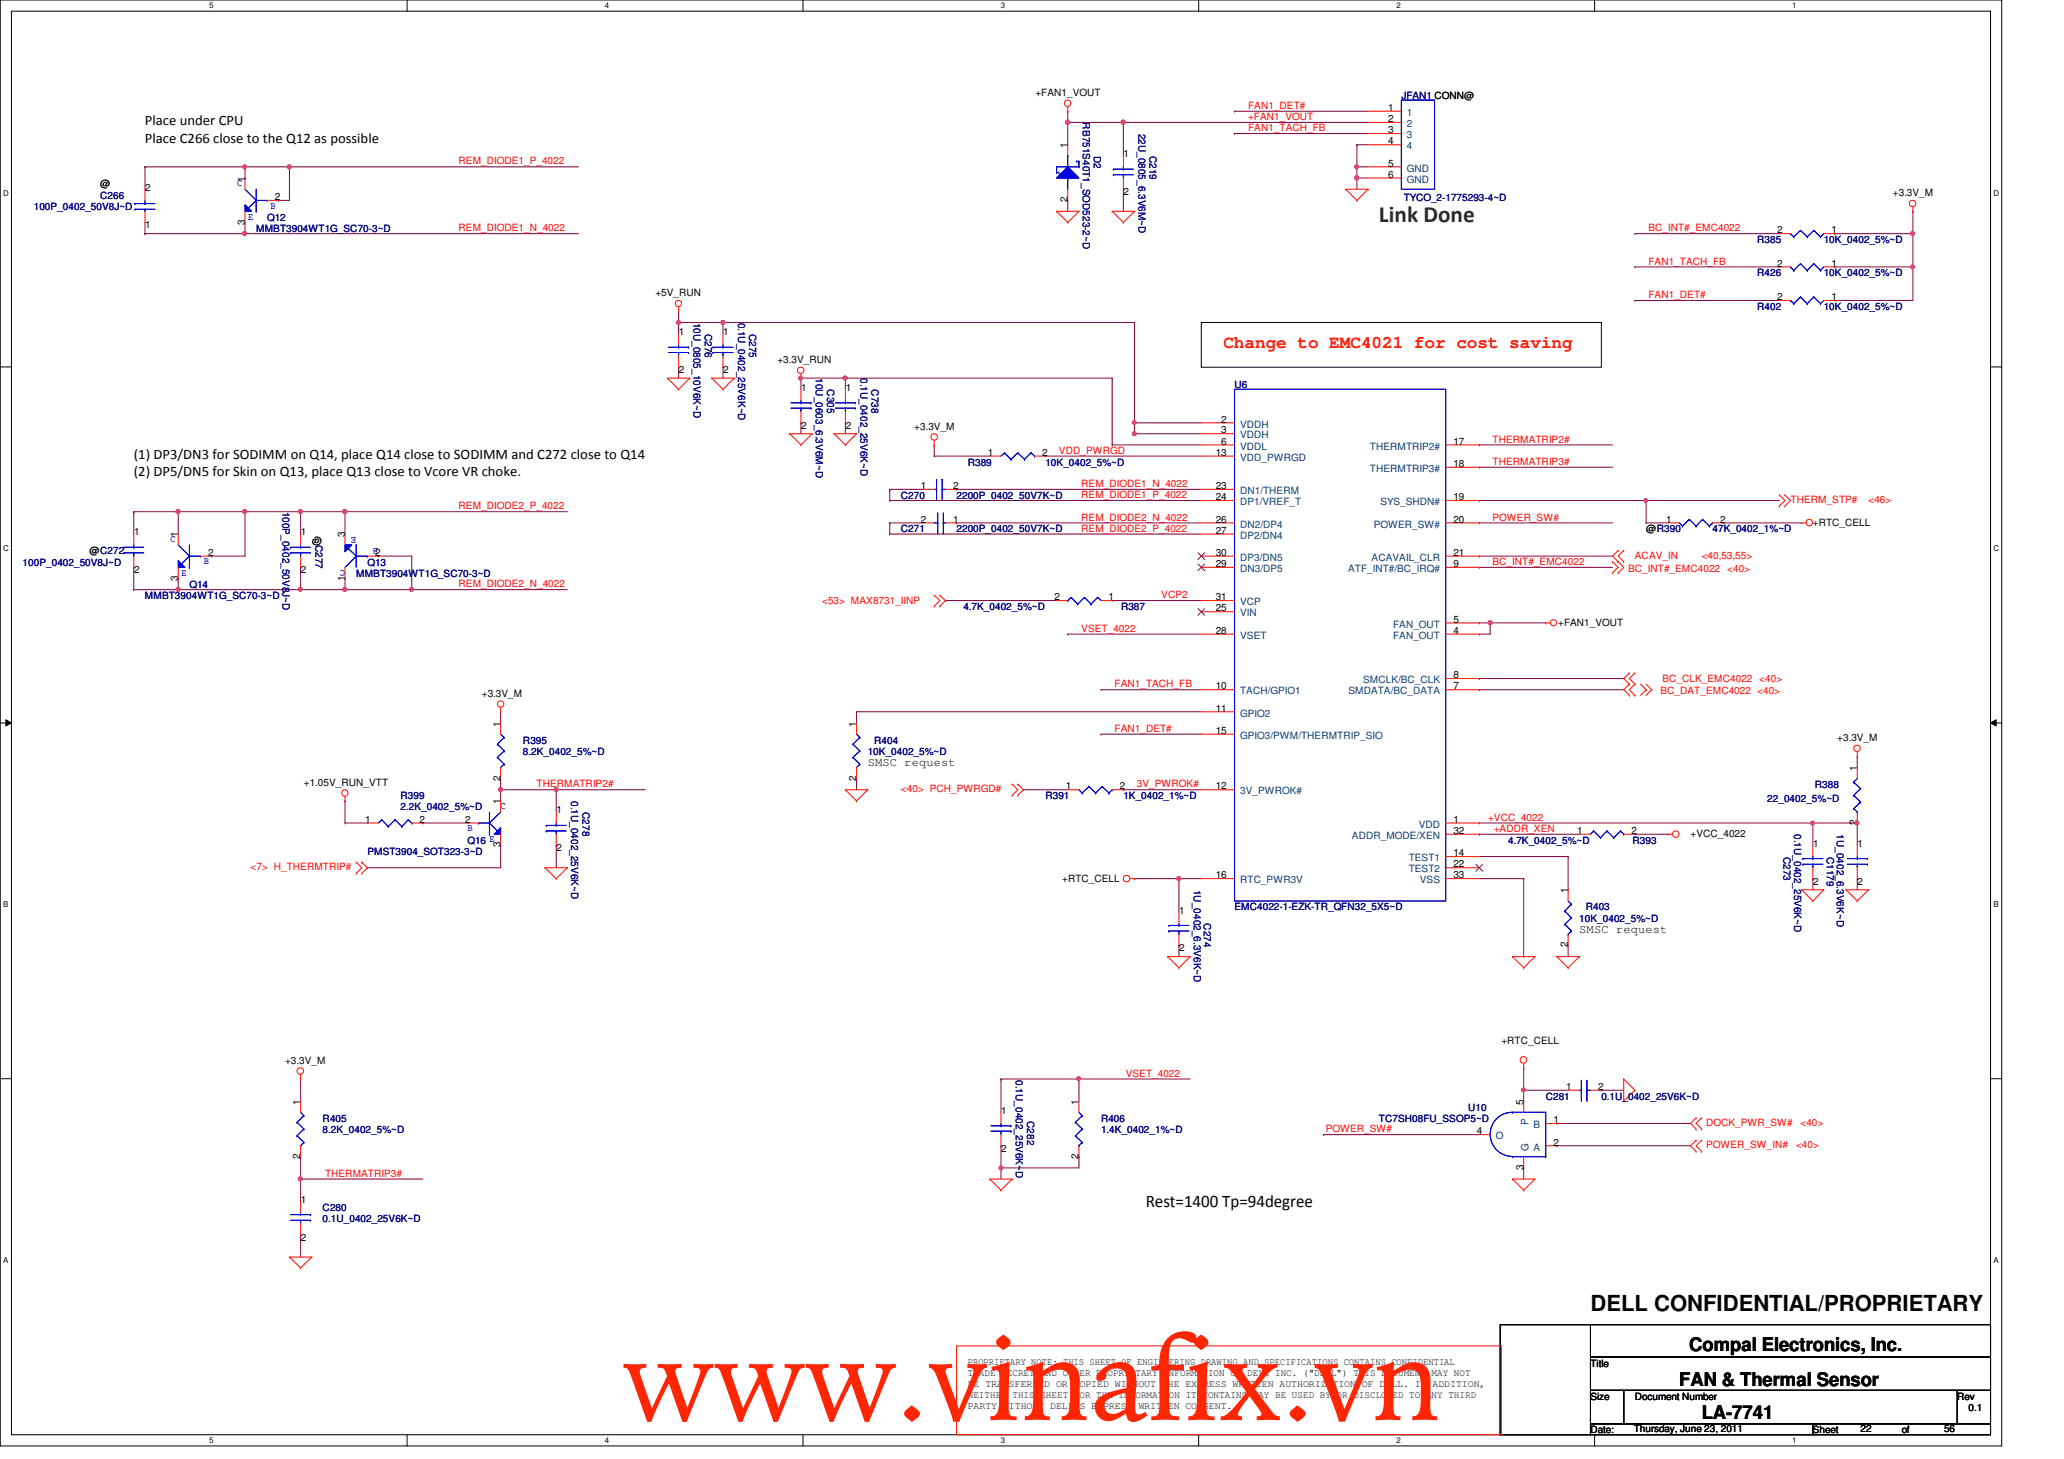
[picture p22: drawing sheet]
<svg xmlns="http://www.w3.org/2000/svg" width="297mm" height="210mm" viewBox="0 0 297 210" stroke-linecap="round" stroke-linejoin="round" font-family="sans-serif">
<defs><g id="words">
<text font-size="16.9" fill="#ff2600" x="89.6" y="204.3">www.vinafix.vn</text>
<text font-size="3.3" fill="#008000" x="198.5" y="32">Link Done</text>
<text font-size="3.2" x="228.9" y="188.6">DELL CONFIDENTIAL/PROPRIETARY</text>
<g font-size="2.7">
<text x="243.1" y="194.4">Compal Electronics, Inc.</text>
<text x="241.7" y="199.4">FAN &amp; Thermal Sensor</text>
<text x="244.9" y="204.2">LA-7741</text>
</g>
<text font-size="2.5" fill="#f00" x="176.1" y="50.1">Change to EMC4021 for cost saving</text>
<text font-size="2.5" x="164.9" y="173.7">Rest=1400 Tp=94degree</text>
<g font-size="2.1">
<text x="20.9" y="18">Place under CPU</text>
<text x="20.9" y="20.5">Place C266 close to the Q12 as possible</text>
<text x="19.3" y="66">(1) DP3/DN3 for SODIMM on Q14, place Q14 close to SODIMM and C272 close to Q14</text>
<text x="19.3" y="68.5">(2) DP5/DN5 for Skin on Q13, place Q13 close to Vcore VR choke.</text>
</g>
<g font-size="1.7">
<text x="124.9" y="110.2">SMSC request</text>
<text x="227.3" y="134.2">SMSC request</text>
</g>
<g font-size="1.4">
<text x="149" y="13.8">+FAN1_VOUT</text>
<text x="199.8" y="16">1</text>
<text x="199.8" y="17.6">2</text>
<text x="153.6" y="21.3" transform="rotate(-90 153.6 21.3)">1</text>
<text x="161.7" y="22.6">1</text>
<text x="199.8" y="19.2">3</text>
<text x="199.8" y="24">5</text>
<text x="199.8" y="20.8">4</text>
<text x="14.4" y="27">@</text>
<text x="20.9" y="27.4">2</text>
<text x="35.2" y="26.1" transform="rotate(-90 35.2 26.1)">1</text>
<text x="39.5" y="28.8">2</text>
<text x="153.6" y="29.1" transform="rotate(-90 153.6 29.1)">2</text>
<text x="161.7" y="28.1">2</text>
<text x="199.8" y="25.6">6</text>
<text x="272.4" y="28.2">+3.3V_M</text>
<text x="20.9" y="32.9">1</text>
<text x="35.2" y="32.3" transform="rotate(-90 35.2 32.3)">3</text>
<text x="255.8" y="33.6">2</text>
<text x="263.6" y="33.6">1</text>
<text x="255.8" y="38.4">2</text>
<text x="263.6" y="38.4">1</text>
<text x="94.3" y="42.6">+5V_RUN</text>
<text x="255.8" y="43.2">2</text>
<text x="263.6" y="43.2">1</text>
<text x="97.7" y="48.2">1</text>
<text x="97.7" y="53.7">2</text>
<text x="104.1" y="48.2">1</text>
<text x="104.1" y="53.7">2</text>
<text x="111.9" y="52.2">+3.3V_RUN</text>
<text x="115.3" y="56.2">1</text>
<text x="121.7" y="56.2">1</text>
<text x="115.3" y="61.7">2</text>
<text x="121.7" y="61.7">2</text>
<text x="131.6" y="61.8">+3.3V_M</text>
<text x="142.2" y="65.6">1</text>
<text x="150" y="65.6">2</text>
<text x="175" y="65.6">13</text>
<text x="175.8" y="60.8">2</text>
<text x="175.8" y="62.4">3</text>
<text x="175.8" y="64">6</text>
<text x="209.2" y="64">17</text>
<text x="132.5" y="70.4">1</text>
<text x="137.2" y="70.4">2</text>
<text x="175" y="72">24</text>
<text x="175" y="70.4">23</text>
<text x="209.2" y="72">19</text>
<text x="209.2" y="67.2">18</text>
<text x="19.3" y="77">1</text>
<text x="25.6" y="77.3" transform="rotate(-90 25.6 77.3)">1</text>
<text x="43.3" y="77">1</text>
<text x="46.3" y="77.4" transform="rotate(180 46.3 77.4)">@</text>
<text x="49.6" y="77.3" transform="rotate(-90 49.6 77.3)">3</text>
<text x="132.5" y="75.2">2</text>
<text x="137.2" y="75.2">1</text>
<text x="175" y="75.2">26</text>
<text x="175" y="76.8">27</text>
<text x="209.2" y="75.2">20</text>
<text x="236.9" y="76.6">@R390</text>
<text x="239.8" y="75.2">1</text>
<text x="247.6" y="75.2">2</text>
<text x="260.9" y="75.6">+RTC_CELL</text>
<text x="12.9" y="79.8">@C272</text>
<text x="19.3" y="82.5">2</text>
<text x="25.6" y="83.5" transform="rotate(-90 25.6 83.5)">3</text>
<text x="30" y="80">2</text>
<text x="43.3" y="82.5">2</text>
<text x="49.6" y="83.5" transform="rotate(-90 49.6 83.5)">1</text>
<text x="54" y="80">2</text>
<text x="175" y="81.6">29</text>
<text x="175" y="80">30</text>
<text x="209.2" y="80">21</text>
<text x="209.2" y="81.6">9</text>
<text x="151.8" y="86.4">2</text>
<text x="159.6" y="86.4">1</text>
<text x="175" y="86.4">31</text>
<text x="175" y="88">25</text>
<text x="209.2" y="89.6">5</text>
<text x="175" y="91.2">28</text>
<text x="209.2" y="91.2">4</text>
<text x="224.2" y="90">+FAN1_VOUT</text>
<text x="69.3" y="100.2">+3.3V_M</text>
<text x="175" y="99.2">10</text>
<text x="209.2" y="99.2">7</text>
<text x="209.2" y="97.6">8</text>
<text x="72" y="104.5" transform="rotate(-90 72 104.5)">1</text>
<text x="123.2" y="104.5" transform="rotate(-90 123.2 104.5)">1</text>
<text x="175" y="102.4">11</text>
<text x="175" y="105.6">15</text>
<text x="264.4" y="106.6">+3.3V_M</text>
<text x="43.7" y="113.1">+1.05V_RUN_VTT</text>
<text x="72" y="112.3" transform="rotate(-90 72 112.3)">2</text>
<text x="123.2" y="112.3" transform="rotate(-90 123.2 112.3)">2</text>
<text x="153.4" y="113.6">1</text>
<text x="161.2" y="113.6">2</text>
<text x="175" y="113.6">12</text>
<text x="267.2" y="110.9" transform="rotate(-90 267.2 110.9)">1</text>
<text x="52.5" y="118.4">1</text>
<text x="60.4" y="118.4">2</text>
<text x="67" y="118.4">2</text>
<text x="72" y="115.7" transform="rotate(-90 72 115.7)">1</text>
<text x="80.1" y="117">1</text>
<text x="209.2" y="120">32</text>
<text x="209.2" y="118.4">1</text>
<text x="227" y="120">1</text>
<text x="234.8" y="120">2</text>
<text x="267.2" y="118.7" transform="rotate(-90 267.2 118.7)">2</text>
<text x="72" y="121.9" transform="rotate(-90 72 121.9)">3</text>
<text x="80.1" y="122.5">2</text>
<text x="209.2" y="123.2">14</text>
<text x="209.2" y="124.8">22</text>
<text x="243.3" y="120.4">+VCC_4022</text>
<text x="260.9" y="121.8">1</text>
<text x="267.3" y="121.8">1</text>
<text x="152.9" y="126.8">+RTC_CELL</text>
<text x="169.7" y="131.4">1</text>
<text x="175" y="126.4">16</text>
<text x="209.2" y="126.4">33</text>
<text x="225.6" y="128.5" transform="rotate(-90 225.6 128.5)">1</text>
<text x="260.9" y="127.3">2</text>
<text x="267.3" y="127.3">2</text>
<text x="169.7" y="136.9">2</text>
<text x="225.6" y="136.3" transform="rotate(-90 225.6 136.3)">2</text>
<text x="41" y="153.1">+3.3V_M</text>
<text x="216.1" y="150.2">+RTC_CELL</text>
<text x="43.2" y="158.9" transform="rotate(-90 43.2 158.9)">1</text>
<text x="144.1" y="160.2">1</text>
<text x="155.2" y="158.9" transform="rotate(-90 155.2 158.9)">1</text>
<text x="219.2" y="158.9" transform="rotate(-90 219.2 158.9)">5</text>
<text x="223.6" y="161.6">1</text>
<text x="225.4" y="156.8">1</text>
<text x="230" y="156.8">2</text>
<text x="43.2" y="166.8" transform="rotate(-90 43.2 166.8)">2</text>
<text x="144.1" y="165.7">2</text>
<text x="155.2" y="166.8" transform="rotate(-90 155.2 166.8)">2</text>
<text x="212.6" y="163.2">4</text>
<text x="223.6" y="164.8">2</text>
<text x="43.3" y="173">1</text>
<text x="219.2" y="168.3" transform="rotate(-90 219.2 168.3)">3</text>
<text x="43.3" y="178.5">2</text>
<text x="139.3" y="196.4">PROPRIETARY NOTE: THIS SHEET OF ENGINEERING DRAWING AND SPECIFICATIONS CONTAINS CONFIDENTIAL</text>
<text x="139.3" y="198">TRADE SECRET AND OTHER PROPRIETARY INFORMATION OF DELL INC. (&quot;DELL&quot;) THIS DOCUMENT MAY NOT</text>
<text x="228.9" y="196.6">Title</text>
<text x="139.3" y="199.6">BE TRANSFERRED OR COPIED WITHOUT THE EXPRESS WRITTEN AUTHORIZATION OF DELL. IN ADDITION,</text>
<text x="139.3" y="201.1">NEITHER THIS SHEET NOR THE INFORMATION IT CONTAINS WAY BE USED BY OR DISCLOSED TO ANY THIRD</text>
<text x="139.3" y="202.7">PARTY WITHOUT DELL'S EXPRESS WRITTEN CONSENT.</text>
<text x="228.9" y="201.4">Size</text>
<text x="235.3" y="201.4">Document Number</text>
<text x="281.7" y="201.4">Rev</text>
<text x="283.3" y="203">0.1</text>
<text x="228.9" y="206.2">Date:</text>
<text x="235.1" y="206">Thursday, June 23, 2011</text>
<text x="260.9" y="206.2">Sheet</text>
<text x="267.8" y="206">22</text>
<text x="273.7" y="206.2">of</text>
<text x="279.8" y="206">56</text>
</g>
<g font-size="1.4" fill="#000080">
<text x="155.8" y="17.6" transform="rotate(90 155.8 17.6)">RB751S40T1_SOD523-2~D</text>
<text x="201.7" y="14.2">JFAN1 CONN@</text>
<text x="157.4" y="22.4" transform="rotate(90 157.4 22.4)">D2</text>
<text x="163.8" y="19.2" transform="rotate(90 163.8 19.2)">22U_0805_6.3V6M~D</text>
<text x="165.4" y="22.4" transform="rotate(90 165.4 22.4)">C219</text>
<text x="14.4" y="28.6">C266</text>
<text x="202" y="28.9">TYCO_2-1775293-4~D</text>
<text x="4.9" y="30.2">100P_0402_50V8J~D</text>
<text x="36.9" y="33.4">MMBT3904WT1G_SC70-3~D</text>
<text x="38.4" y="31.7">Q12</text>
<text x="252.9" y="35">R385</text>
<text x="262.5" y="35">10K_0402_5%~D</text>
<text x="252.9" y="39.8">R426</text>
<text x="262.5" y="39.8">10K_0402_5%~D</text>
<text x="99.8" y="46.4" transform="rotate(90 99.8 46.4)">10U_0805_10V6K~D</text>
<text x="106.2" y="46.4" transform="rotate(90 106.2 46.4)">0.1U_0402_25V6K~D</text>
<text x="252.9" y="44.6">R402</text>
<text x="262.5" y="44.6">10K_0402_5%~D</text>
<text x="101.4" y="48" transform="rotate(90 101.4 48)">C276</text>
<text x="107.8" y="48" transform="rotate(90 107.8 48)">C275</text>
<text x="117.4" y="54.4" transform="rotate(90 117.4 54.4)">10U_0603_6.3V6M~D</text>
<text x="119" y="56" transform="rotate(90 119 56)">C305</text>
<text x="123.8" y="54.4" transform="rotate(90 123.8 54.4)">0.1U_0402_25V6K~D</text>
<text x="125.4" y="56" transform="rotate(90 125.4 56)">C738</text>
<text x="177.7" y="55.8">U6</text>
<text x="129.7" y="71.8">C270</text>
<text x="137.7" y="71.8">2200P_0402_50V7K~D</text>
<text x="139.3" y="67">R389</text>
<text x="150.4" y="67">10K_0402_5%~D</text>
<text x="40.6" y="73.6" transform="rotate(90 40.6 73.6)">100P_0402_50V8J~D</text>
<text x="129.7" y="76.6">C271</text>
<text x="137.7" y="76.6">2200P_0402_50V7K~D</text>
<text x="246.5" y="76.6">47K_0402_1%~D</text>
<text x="3.3" y="81.4">100P_0402_50V8J~D</text>
<text x="45.4" y="78.4" transform="rotate(90 45.4 78.4)">C277</text>
<text x="51.3" y="83">MMBT3904WT1G_SC70-3~D</text>
<text x="52.9" y="81.4">Q13</text>
<text x="20.9" y="86.2">MMBT3904WT1G_SC70-3~D</text>
<text x="27.3" y="84.6">Q14</text>
<text x="138.6" y="87.8">4.7K_0402_5%~D</text>
<text x="161.3" y="87.8">R387</text>
<text x="75.3" y="107">R395</text>
<text x="125.8" y="107">R404</text>
<text x="75.3" y="108.6">8.2K_0402_5%~D</text>
<text x="124.9" y="108.6">10K_0402_5%~D</text>
<text x="261.2" y="113.4">R388</text>
<text x="57.7" y="115">R399</text>
<text x="57.7" y="116.6">2.2K_0402_5%~D</text>
<text x="82.2" y="115.2" transform="rotate(90 82.2 115.2)">0.1U_0402_25V6K~D</text>
<text x="83.8" y="116.8" transform="rotate(90 83.8 116.8)">C278</text>
<text x="150.4" y="115">R391</text>
<text x="161.7" y="115">1K_0402_1%~D</text>
<text x="254.3" y="115.3">22_0402_5%~D</text>
<text x="52.9" y="123">PMST3904_SOT323-3~D</text>
<text x="67.3" y="121.4">Q16 E</text>
<text x="217" y="121.4">4.7K_0402_5%~D</text>
<text x="234.9" y="121.4">R393</text>
<text x="256.7" y="123.2" transform="rotate(90 256.7 123.2)">C273</text>
<text x="258.2" y="120" transform="rotate(90 258.2 120)">0.1U_0402_25V6K~D</text>
<text x="262.9" y="123.2" transform="rotate(90 262.9 123.2)">C1179</text>
<text x="264.3" y="120" transform="rotate(90 264.3 120)">1U_0402_6.3V6K~D</text>
<text x="171.8" y="128" transform="rotate(90 171.8 128)">1U_0402_6.3V6K~D</text>
<text x="177.7" y="131">EMC4022-1-EZK-TR_QFN32_5X5~D</text>
<text x="228.2" y="131">R403</text>
<text x="173.3" y="132.8" transform="rotate(90 173.3 132.8)">C274</text>
<text x="227.3" y="132.6">10K_0402_5%~D</text>
<text x="146.2" y="155.4" transform="rotate(90 146.2 155.4)">0.1U_0402_25V6K~D</text>
<text x="46.4" y="161.4">R405</text>
<text x="147.8" y="161.3" transform="rotate(90 147.8 161.3)">C282</text>
<text x="158.5" y="161.4">R406</text>
<text x="198.5" y="161.4">TC7SH08FU_SSOP5~D</text>
<text x="211.3" y="159.8">U10</text>
<text x="222.5" y="158.2">C281</text>
<text x="230.5" y="158.2">0.1U_0402_25V6K~D</text>
<text x="46.4" y="163">8.2K_0402_5%~D</text>
<text x="158.5" y="163">1.4K_0402_1%~D</text>
<text x="46.4" y="174.2">C280</text>
<text x="46.4" y="175.8">0.1U_0402_25V6K~D</text>
</g>
<g font-size="1.4" fill="#f00">
<text x="179.6" y="17.3">+FAN1_VOUT</text>
<text x="179.6" y="15.7">FAN1_DET#</text>
<text x="66" y="23.7">REM_DIODE1_P_4022</text>
<text x="179.6" y="18.9">FAN1_TACH_FB</text>
<text x="66" y="33.3">REM_DIODE1_N_4022</text>
<text x="237.2" y="33.3">BC_INT#_EMC4022</text>
<text x="237.2" y="38.1">FAN1_TACH_FB</text>
<text x="237.2" y="42.9">FAN1_DET#</text>
<text x="152.4" y="65.3">VDD_PWRGD</text>
<text x="214.8" y="63.7">THERMATRIP2#</text>
<text x="155.6" y="71.7">REM_DIODE1_P_4022</text>
<text x="155.6" y="70.1">REM_DIODE1_N_4022</text>
<text x="214.8" y="66.9">THERMATRIP3#</text>
<text x="66" y="73.3">REM_DIODE2_P_4022</text>
<text x="155.6" y="76.5">REM_DIODE2_P_4022</text>
<text x="155.6" y="74.9">REM_DIODE2_N_4022</text>
<text x="214.8" y="74.9">POWER_SW#</text>
<text x="257.7" y="72.4">THERM_STP#</text>
<text x="268.9" y="72.4">&lt;46&gt;</text>
<text x="214.8" y="81.3">BC_INT#_EMC4022</text>
<text x="234.3" y="82.3">BC_INT#_EMC4022</text>
<text x="235.3" y="80.4">ACAV_IN</text>
<text x="244.9" y="80.4">&lt;40,53,55&gt;</text>
<text x="248.6" y="82.3">&lt;40&gt;</text>
<text x="66" y="84.5">REM_DIODE2_N_4022</text>
<text x="118.3" y="86.8">&lt;53&gt; MAX8731_IINP</text>
<text x="167.1" y="86.1">VCP2</text>
<text x="155.6" y="90.9">VSET_4022</text>
<text x="160.4" y="98.9">FAN1_TACH_FB</text>
<text x="239" y="99.8">BC_DAT_EMC4022 &lt;40&gt;</text>
<text x="239.3" y="98.2">BC_CLK_EMC4022 &lt;40&gt;</text>
<text x="160.4" y="105.3">FAN1_DET#</text>
<text x="77.2" y="113.3">THERMATRIP2#</text>
<text x="163.6" y="113.3">3V_PWROK#</text>
<text x="129.7" y="114">&lt;40&gt; PCH_PWRGD#</text>
<text x="214.2" y="118.1">+VCC_4022</text>
<text x="215" y="119.7">+ADDR_XEN</text>
<text x="36.1" y="125.2">&lt;7&gt; H_THERMTRIP#</text>
<text x="162" y="154.9">VSET_4022</text>
<text x="190.8" y="162.9">POWER_SW#</text>
<text x="245.5" y="162">DOCK_PWR_SW#</text>
<text x="245.5" y="165.2">POWER_SW_IN#</text>
<text x="258.5" y="165.2">&lt;40&gt;</text>
<text x="259.1" y="162">&lt;40&gt;</text>
<text x="46.8" y="169.3">THERMATRIP3#</text>
</g>
<g font-size="1.4" fill="#004080">
<text x="202.5" y="16.7">1</text>
<text x="202.5" y="18.3">2</text>
<text x="202.5" y="19.9">3</text>
<text x="202.5" y="21.5">4</text>
<text x="202.5" y="24.7">GND</text>
<text x="202.5" y="26.3">GND</text>
<text x="178.5" y="61.5">VDDH</text>
<text x="178.5" y="63.1">VDDH</text>
<text x="178.5" y="64.7">VDDL</text>
<text x="197.1" y="64.7">THERMTRIP2#</text>
<text x="178.5" y="71.1">DN1/THERM</text>
<text x="178.5" y="66.3">VDD_PWRGD</text>
<text x="197.1" y="67.9">THERMTRIP3#</text>
<text x="178.5" y="72.7">DP1/VREF_T</text>
<text x="178.5" y="75.9">DN2/DP4</text>
<text x="178.5" y="77.5">DP2/DN4</text>
<text x="197.7" y="75.9">POWER_SW#</text>
<text x="198.7" y="72.7">SYS_SHDN#</text>
<text x="178.5" y="82.3">DN3/DP5</text>
<text x="178.5" y="80.7">DP3/DN5</text>
<text x="194" y="82.3">ATF_INT#/BC_IRQ#</text>
<text x="197.4" y="80.7">ACAVAIL_CLR</text>
<text x="178.5" y="87.1">VCP</text>
<text x="178.5" y="88.7">VIN</text>
<text x="178.5" y="91.9">VSET</text>
<text x="200.5" y="91.9">FAN_OUT</text>
<text x="200.5" y="90.3">FAN_OUT</text>
<text x="178.5" y="99.9">TACH/GPIO1</text>
<text x="194.1" y="99.9">SMDATA/BC_DATA</text>
<text x="196.2" y="98.3">SMCLK/BC_CLK</text>
<text x="178.5" y="103.1">GPIO2</text>
<text x="178.5" y="106.3">GPIO3/PWM/THERMTRIP_SIO</text>
<text x="178.5" y="114.3">3V_PWROK#</text>
<text x="204.2" y="119.1">VDD</text>
<text x="194.6" y="120.7">ADDR_MODE/XEN</text>
<text x="202.7" y="123.9">TEST1</text>
<text x="202.7" y="125.5">TEST2</text>
<text x="178.5" y="127.1">RTC_PWR3V</text>
<text x="204.3" y="127.1">VSS</text>
<text x="220" y="161.8" transform="rotate(-90 220 161.8)">P</text>
<text x="215.3" y="163.9">O</text>
<text x="220" y="165.6" transform="rotate(-90 220 165.6)">G</text>
<text x="220.7" y="162.3">B</text>
<text x="220.7" y="165.5">A</text>
</g>
<g font-size="1.4" fill="#00f">
<text x="34.1" y="26.8">C</text>
<text x="35.7" y="31.6">E</text>
<text x="38.9" y="30">B</text>
<text x="51.3" y="77.2" transform="rotate(180 51.3 77.2)">E</text>
<text x="24.5" y="78">C</text>
<text x="26.1" y="82.8">E</text>
<text x="29.3" y="81.2">B</text>
<text x="49.7" y="82" transform="rotate(180 49.7 82)">C</text>
<text x="54.4" y="78.8" transform="rotate(180 54.4 78.8)">B</text>
<text x="67.3" y="119.6">B</text>
<text x="72" y="116.4">C</text>
</g>
<g font-size="1.1">
<text x="30.1" y="1.1">5</text>
<text x="87" y="1.1">4</text>
<text x="144" y="1.1">3</text>
<text x="201" y="1.1">2</text>
<text x="257.9" y="1.1">1</text>
<text x=".5" y="28.2">D</text>
<text x="286.9" y="28.2">D</text>
<text x=".5" y="79.3">C</text>
<text x="286.9" y="79.3">C</text>
<text x=".5" y="130.6">B</text>
<text x="286.9" y="130.6">B</text>
<text x=".5" y="181.7">A</text>
<text x="286.9" y="181.7">A</text>
<text x="30.1" y="207.6">5</text>
<text x="87" y="207.6">4</text>
<text x="144" y="207.6">3</text>
<text x="201" y="207.6">2</text>
<text x="257.9" y="207.6">1</text>
</g>
</g></defs>
<path d="M0 0h288.1v208h-288.1zM1.6 1.6h284.9v204.8h-284.9z" fill="none" stroke="#000" stroke-width=".14"/>
<g fill="#fff">
<path d="M30.1 .2h.6v1.2h-.6z"/>
<path d="M30.1 206.6h.6v1.2h-.6z"/>
</g>
<path d="M58.6 0v1.6M58.6 206.4v1.6" fill="none" stroke="#000" stroke-width=".14"/>
<g fill="#fff">
<path d="M87 .2h.6v1.2h-.6z"/>
<path d="M87 206.6h.6v1.2h-.6z"/>
</g>
<path d="M115.6 0v1.6M115.6 206.4v1.6" fill="none" stroke="#000" stroke-width=".14"/>
<g fill="#fff">
<path d="M144 .2h.6v1.2h-.6z"/>
<path d="M144 206.6h.6v1.2h-.6z"/>
</g>
<path d="M172.5 0v1.6M172.5 206.4v1.6" fill="none" stroke="#000" stroke-width=".14"/>
<g fill="#fff">
<path d="M201 .2h.5v1.2h-.5z"/>
<path d="M201 206.6h.5v1.2h-.5z"/>
</g>
<path d="M229.5 0v1.6M229.5 206.4v1.6" fill="none" stroke="#000" stroke-width=".14"/>
<g fill="#fff">
<path d="M257.9 .2h.6v1.2h-.6z"/>
<path d="M257.9 206.6h.6v1.2h-.6z"/>
<path d="M.5 27.2h.7v1.2h-.7z"/>
<path d="M286.9 27.2h.8v1.2h-.8z"/>
<path d="M.5 78.4h.7v1.1h-.7z"/>
<path d="M286.9 78.4h.8v1.1h-.8z"/>
</g>
<path d="M0 52.8h1.6M286.5 52.8h1.6" fill="none" stroke="#000" stroke-width=".14"/>
<g fill="#fff">
<path d="M.5 129.6h.7v1.2h-.7z"/>
<path d="M286.9 129.6h.7v1.2h-.7z"/>
</g>
<path d="M0 104h1.6M.8 103.5l.8 .5-.8 .4zM286.5 104l.8-.5v.9zM286.5 104h1.6" fill="none" stroke="#000" stroke-width=".14"/>
<path d="M.8 103.5l.8 .5-.8 .4zM286.5 104l.8-.5v.9z" fill="#000"/>
<g fill="#fff">
<path d="M.5 180.8h.7v1.1h-.7z"/>
<path d="M286.9 180.8h.7v1.1h-.7z"/>
</g>
<path d="M0 155.2h1.6M286.5 155.2h1.6" fill="none" stroke="#000" stroke-width=".14"/>
<path d="M25.7 73.6h.1M25.7 73.6h9.6M19.3 84.8h.1M25.7 83.2h.1M25.7 83.2v1.6h-6.4M30.4 80h.1M30.4 80h4.9" fill="none" stroke="#800040" stroke-width=".14"/>
<circle cx="25.6" cy="73.6" r=".32" fill="#f0f"/>
<circle cx="25.6" cy="73.6" r=".32" fill="none" stroke="#f0f" stroke-width=".14"/>
<path d="M20.9 33.6h.1M20.9 24h.1M20.9 24v3.2M20.9 32v1.6M20.9 24h20.8M35.3 24h.1M35.3 73.6h.1M35.3 73.6v6.4" fill="none" stroke="#800040" stroke-width=".14"/>
<circle cx="35.2" cy="24" r=".3" fill="#f0f"/>
<circle cx="35.2" cy="24" r=".3" fill="none" stroke="#f0f" stroke-width=".14"/>
<path d="M20.9 33.6h.1M20.9 33.6h14.4M35.3 25.6h.1M35.3 33.6h.1M35.3 24v1.6M35.3 32v1.6M40 28.8h.1M41.7 24h.1M41.7 24v4.8h-1.7M41.7 24h41.6" fill="none" stroke="#800040" stroke-width=".14"/>
<circle cx="41.6" cy="24" r=".31" fill="#f0f"/>
<circle cx="41.6" cy="24" r=".31" fill="none" stroke="#f0f" stroke-width=".14"/>
<path d="M35.3 33.6h.1M35.3 33.6h48" fill="none" stroke="#800040" stroke-width=".14"/>
<circle cx="35.2" cy="33.6" r=".31" fill="#f0f"/>
<circle cx="35.2" cy="33.6" r=".31" fill="none" stroke="#f0f" stroke-width=".14"/>
<path d="M19.3 73.6h.1M19.3 73.6h6.4M19.3 73.6v3.2M25.7 73.6h.1M25.7 73.6v3.2M19.3 81.6h.1M19.3 81.6v3.2M59.3 84.8h.1M59.3 84.8h22.4" fill="none" stroke="#800040" stroke-width=".14"/>
<circle cx="59.2" cy="84.8" r=".3" fill="#f0f"/>
<circle cx="59.2" cy="84.8" r=".3" fill="none" stroke="#f0f" stroke-width=".14"/>
<path d="M235.3 33.6h.1M235.3 33.6h20.8M264.1 33.6h.1M264.1 33.6h11.2M275.3 33.6h.1M275.3 33.6v4.8" fill="none" stroke="#800040" stroke-width=".14"/>
<circle cx="275.2" cy="38.4" r=".3" fill="#f0f"/>
<circle cx="275.2" cy="38.4" r=".3" fill="none" stroke="#f0f" stroke-width=".14"/>
<circle cx="275.2" cy="33.6" r=".31" fill="#f0f"/>
<circle cx="275.2" cy="33.6" r=".31" fill="none" stroke="#f0f" stroke-width=".14"/>
<path d="M219.3 156.8h.1M219.3 156.8h6.4M219.3 156.8v1.6M190.5 163.2h.1M190.5 163.2h22.4M224.1 161.6h.1M224.1 164.8h.1M224.1 161.6h19.2M224.1 164.8h19.2" fill="none" stroke="#800040" stroke-width=".14"/>
<circle cx="219.2" cy="156.8" r=".3" fill="#f0f"/>
<circle cx="219.2" cy="156.8" r=".3" fill="none" stroke="#f0f" stroke-width=".14"/>
<path d="M235.3 38.4h.1M235.3 38.4h20.8M155.3 155.2h.1M155.3 155.2h16M219.3 153.6h.1M219.3 153.6v3.2M230.5 156.8h.1M230.5 156.8h3.2M219.3 168h.1M219.3 168v1.6" fill="none" stroke="#800040" stroke-width=".14"/>
<circle cx="155.2" cy="155.2" r=".3" fill="#f0f"/>
<circle cx="155.2" cy="155.2" r=".3" fill="none" stroke="#f0f" stroke-width=".14"/>
<path d="M155.3 155.2h.1M155.3 155.2v3.2M144.1 168h.1M155.3 166.4h.1M155.3 166.4v1.6h-11.2" fill="none" stroke="#800040" stroke-width=".14"/>
<circle cx="144.1" cy="168" r=".3" fill="#f0f"/>
<circle cx="144.1" cy="168" r=".3" fill="none" stroke="#f0f" stroke-width=".14"/>
<g fill="none" stroke="#800040" stroke-width=".14">
<path d="M161.7 17.6h.1M161.7 17.6v4.8M153.7 28.8h.1M153.7 28.8v1.6M161.7 27.2h.1M161.7 27.2v3.2M264.1 38.4h.1M264.1 38.4h11.2M128.1 72h.1M128.1 70.4h.1M128.1 72h44.8M128.1 70.4h4.8"/>
<path d="M128.1 70.4v1.6M137.7 70.4h.1M137.7 70.4h35.2M212.9 99.2h.1M212.9 97.6h.1M212.9 99.2h20.8M212.9 97.6h20.8M267.3 118.4h.1M267.3 118.4v3.2M144.1 155.2h.1M144.1 155.2h11.2M144.1 155.2v4.8"/>
<path d="M144.1 168h.1M144.1 164.8h.1M144.1 164.8v4.8"/>
</g>
<circle cx="267.2" cy="118.4" r=".3" fill="#f0f"/>
<circle cx="267.2" cy="118.4" r=".3" fill="none" stroke="#f0f" stroke-width=".14"/>
<path d="M212.9 118.4h.1M212.9 118.4h48M267.3 108.8h.1M267.3 108.8v1.6M169.7 126.4h.1M169.7 126.4h3.2M260.9 126.4h.1M260.9 126.4v1.6" fill="none" stroke="#800040" stroke-width=".14"/>
<circle cx="169.7" cy="126.4" r=".31" fill="#f0f"/>
<circle cx="169.7" cy="126.4" r=".31" fill="none" stroke="#f0f" stroke-width=".14"/>
<g fill="none" stroke="#800040" stroke-width=".14">
<path d="M97.7 52.8h.1M97.7 46.4h.1M97.7 46.4v1.6M97.7 52.8v1.6M104.1 46.4h.1M104.1 52.8h.1M104.1 46.4v1.6M104.1 52.8v1.6M134.4 65.6h.1M134.4 64h.1M134.4 65.6h8M134.4 64v1.6"/>
<path d="M150.4 65.6h.1M150.4 65.6h22.5M212.9 64h.1M212.9 64h19.2M153.7 91.2h.1M153.7 91.2h19.2M147.3 113.6h.1M147.3 113.6h6.4M161.7 113.6h.1M161.7 113.6h11.2M163.3 126.4h.1M163.3 126.4h6.4"/>
<path d="M169.7 136h.1M169.7 126.4h.1M169.7 126.4v4.8M169.7 136v1.6M212.9 120h.1M212.9 120h14.4M235.3 120h.1M235.3 120h4.8"/>
</g>
<circle cx="97.6" cy="46.4" r=".31" fill="#f0f"/>
<circle cx="97.6" cy="46.4" r=".31" fill="none" stroke="#f0f" stroke-width=".14"/>
<path d="M97.7 44.8h.1M97.7 46.4h.1M97.7 44.8v1.6M97.7 46.4h6.4" fill="none" stroke="#800040" stroke-width=".14"/>
<circle cx="104.1" cy="46.4" r=".3" fill="#f0f"/>
<circle cx="104.1" cy="46.4" r=".3" fill="none" stroke="#f0f" stroke-width=".14"/>
<path d="M104.1 46.4h.1M104.1 46.4h59.2" fill="none" stroke="#800040" stroke-width=".14"/>
<circle cx="104.1" cy="46.4" r=".3" fill="#f0f"/>
<circle cx="104.1" cy="46.4" r=".3" fill="none" stroke="#f0f" stroke-width=".14"/>
<path d="M121.7 54.4h.1M121.7 54.4h38.4M121.7 54.4v1.6M115.3 60.8h.1M115.3 60.8v1.6" fill="none" stroke="#800040" stroke-width=".14"/>
<circle cx="121.6" cy="54.4" r=".31" fill="#f0f"/>
<circle cx="121.6" cy="54.4" r=".31" fill="none" stroke="#f0f" stroke-width=".14"/>
<path d="M115.3 54.4h.1M115.3 54.4v1.6M121.7 60.8h.1M121.7 60.8v1.6" fill="none" stroke="#800040" stroke-width=".14"/>
<circle cx="115.2" cy="54.4" r=".3" fill="#f0f"/>
<circle cx="115.2" cy="54.4" r=".3" fill="none" stroke="#f0f" stroke-width=".14"/>
<path d="M115.3 54.4h.1M115.3 54.4h6.4M214.5 89.6h.1M214.5 89.6h8M214.5 89.6v1.6" fill="none" stroke="#800040" stroke-width=".14"/>
<circle cx="214.4" cy="89.6" r=".31" fill="#f0f"/>
<circle cx="214.4" cy="89.6" r=".31" fill="none" stroke="#f0f" stroke-width=".14"/>
<g fill="none" stroke="#800040" stroke-width=".14">
<path d="M212.9 75.2h.1M212.9 75.2h19.2M236.9 72h.1M236.9 72h19.2M248.1 75.2h.1M248.1 75.2h11.2M158.4 99.2h.1M158.4 99.2h14.5M212.9 91.2h.1M212.9 81.6h.1M212.9 80h.1M212.9 91.2h1.6"/>
<path d="M212.9 81.6h19.2M212.9 80h19.2"/>
</g>
<circle cx="236.9" cy="72" r=".3" fill="#f0f"/>
<circle cx="236.9" cy="72" r=".3" fill="none" stroke="#f0f" stroke-width=".14"/>
<path d="M153.7 17.6h.1M153.7 17.6v3.2M235.3 43.2h.1M235.3 43.2h20.8M212.9 72h.1M212.9 72h24M236.9 75.2h.1M236.9 72h.1M236.9 75.2h3.2M236.9 72v3.2" fill="none" stroke="#800040" stroke-width=".14"/>
<circle cx="153.6" cy="17.6" r=".32" fill="#f0f"/>
<circle cx="153.6" cy="17.6" r=".32" fill="none" stroke="#f0f" stroke-width=".14"/>
<path d="M153.7 17.6h.1M153.7 17.6h8M275.3 38.4h.1M275.3 30.4h.1M275.3 38.4v4.8h-11.2M275.3 30.4v3.2M264.1 43.2h.1M260.9 118.4h.1M260.9 118.4v3.2M260.9 118.4h6.4M267.3 126.4h.1M267.3 126.4v1.6" fill="none" stroke="#800040" stroke-width=".14"/>
<circle cx="260.9" cy="118.4" r=".3" fill="#f0f"/>
<circle cx="260.9" cy="118.4" r=".3" fill="none" stroke="#f0f" stroke-width=".14"/>
<path d="M163.3 60.8h.1M163.3 60.8v1.6" fill="none" stroke="#800040" stroke-width=".14"/>
<circle cx="163.2" cy="60.8" r=".3" fill="#f0f"/>
<circle cx="163.2" cy="60.8" r=".3" fill="none" stroke="#f0f" stroke-width=".14"/>
<path d="M163.3 62.4h.1M163.3 62.4h9.6" fill="none" stroke="#800040" stroke-width=".14"/>
<circle cx="163.2" cy="62.4" r=".3" fill="#f0f"/>
<circle cx="163.2" cy="62.4" r=".3" fill="none" stroke="#f0f" stroke-width=".14"/>
<g fill="none" stroke="#800040" stroke-width=".14">
<path d="M160.1 54.4h.1M160.1 54.4v9.6M163.3 46.4h.1M163.3 46.4v14.4M43.3 73.6h.1M43.3 73.6h6.4M49.7 73.6h.1M49.7 73.6v3.2M160.1 64h.1M160.1 64h12.8M163.3 60.8h.1M163.3 60.8h9.6"/>
<path d="M212.9 89.6h.1M212.9 89.6h1.6M212.9 126.4h6.4M212.9 123.2h12.8M219.3 126.4h.1M225.7 123.2h.1"/>
</g>
<circle cx="43.2" cy="73.6" r=".31" fill="#f0f"/>
<circle cx="43.2" cy="73.6" r=".31" fill="none" stroke="#f0f" stroke-width=".14"/>
<path d="M43.3 84.8h.1M49.7 83.2h.1M49.7 83.2v1.6h-6.4" fill="none" stroke="#800040" stroke-width=".14"/>
<circle cx="43.2" cy="84.8" r=".3" fill="#f0f"/>
<circle cx="43.2" cy="84.8" r=".3" fill="none" stroke="#f0f" stroke-width=".14"/>
<path d="M49.7 73.6h.1M49.7 73.6h32M54.4 80h.1M54.4 80h4.9" fill="none" stroke="#800040" stroke-width=".14"/>
<circle cx="49.6" cy="73.6" r=".32" fill="#f0f"/>
<circle cx="49.6" cy="73.6" r=".32" fill="none" stroke="#f0f" stroke-width=".14"/>
<path d="M49.7 84.8h.1M49.7 84.8h9.6M59.3 84.8h.1M59.3 80v4.8" fill="none" stroke="#800040" stroke-width=".14"/>
<circle cx="49.6" cy="84.8" r=".31" fill="#f0f"/>
<circle cx="49.6" cy="84.8" r=".31" fill="none" stroke="#f0f" stroke-width=".14"/>
<path d="M35.3 73.6h.1M35.3 73.6h8M43.3 73.6h.1M43.3 73.6v3.2" fill="none" stroke="#800040" stroke-width=".14"/>
<circle cx="35.2" cy="73.6" r=".31" fill="#f0f"/>
<circle cx="35.2" cy="73.6" r=".31" fill="none" stroke="#f0f" stroke-width=".14"/>
<path d="M25.7 84.8h.1M43.3 81.6h.1M43.3 81.6v3.2h-17.6" fill="none" stroke="#800040" stroke-width=".14"/>
<circle cx="25.6" cy="84.8" r=".31" fill="#f0f"/>
<circle cx="25.6" cy="84.8" r=".31" fill="none" stroke="#f0f" stroke-width=".14"/>
<g fill="none" stroke="#800040" stroke-width=".14">
<path d="M136.1 86.4h.1M136.1 86.4h16M160.1 86.4h.1M160.1 86.4h12.8M49.7 118.4h.1M49.7 115.2h.1M49.7 118.4h3.2M49.7 115.2v3.2M60.9 118.4h.1M60.9 118.4h6.4M72 112h.1M72 113.6h.1"/>
<path d="M72 112v1.6M72 113.6h20.9M80 113.6h.1M80 113.6v3.2M52.9 124.8h.1M72 121.6h.1M72 121.6v3.2h-19.1M80 121.6h.1M80 121.6v3.2M219.3 137.6h.1M219.3 126.4v11.2M225.7 136h.1"/>
<path d="M225.7 128h.1M225.7 123.2v4.8M225.7 136v1.6"/>
</g>
<circle cx="80" cy="113.6" r=".31" fill="#f0f"/>
<circle cx="80" cy="113.6" r=".31" fill="none" stroke="#f0f" stroke-width=".14"/>
<circle cx="72" cy="113.6" r=".31" fill="#f0f"/>
<circle cx="72" cy="113.6" r=".31" fill="none" stroke="#f0f" stroke-width=".14"/>
<path d="M195.3 25.6h.1M195.3 24h.1M195.3 25.6h1.6M195.3 24v1.6M72 113.6h.1M72 102.4h.1M72 102.4v1.6M72 113.6v1.6" fill="none" stroke="#800040" stroke-width=".14"/>
<circle cx="195.2" cy="24" r=".3" fill="#f0f"/>
<circle cx="195.2" cy="24" r=".3" fill="none" stroke="#f0f" stroke-width=".14"/>
<path d="M161.7 17.6h.1M161.7 17.6h35.2M195.3 20.8h.1M195.3 20.8h1.6" fill="none" stroke="#800040" stroke-width=".14"/>
<circle cx="161.6" cy="17.6" r=".32" fill="#f0f"/>
<circle cx="161.6" cy="17.6" r=".32" fill="none" stroke="#f0f" stroke-width=".14"/>
<path d="M195.3 24h.1M195.3 20.8h.1M195.3 25.6h.1M195.3 24h1.6M195.3 20.8v3.2M195.3 25.6v1.6" fill="none" stroke="#800040" stroke-width=".14"/>
<circle cx="195.2" cy="25.6" r=".31" fill="#f0f"/>
<circle cx="195.2" cy="25.6" r=".31" fill="none" stroke="#f0f" stroke-width=".14"/>
<g fill="none" stroke="#800040" stroke-width=".14">
<path d="M153.7 16h.1M153.7 16v1.6M177.7 19.2h.1M177.7 16h.1M177.7 19.2h19.2M177.7 16h19.2M43.3 155.2h.1M43.3 155.2v3.2M43.3 169.6h.1M43.3 177.6h.1M43.3 166.4h.1M43.3 166.4v6.4"/>
<path d="M43.3 177.6v3.2M43.3 169.6h17.6"/>
</g>
<circle cx="43.2" cy="169.6" r=".31" fill="#f0f"/>
<circle cx="43.2" cy="169.6" r=".31" fill="none" stroke="#f0f" stroke-width=".14"/>
<g fill="none" stroke="#800040" stroke-width=".14">
<path d="M128.1 76.8h.1M128.1 75.2h.1M128.1 76.8h44.8M128.1 75.2h4.8M128.1 75.2v1.6M137.7 75.2h.1M137.7 75.2h35.2M212.9 67.2h.1M212.9 67.2h19.2M123.3 102.4h.1M123.3 112h.1M123.3 102.4h49.6"/>
<path d="M123.3 102.4v1.6M123.3 112v1.6M158.4 105.6h.1M158.4 105.6h14.5"/>
</g>
<g fill="none" stroke="#f00" stroke-width=".14">
<path d="M153.7 16h.1M153.7 15.4v.6M152.1 30.4h.1M152.1 30.4h3.2M152.1 30.4l1.6 1.6M153.7 32h.1M155.3 30.4h.1M155.3 30.4l-1.6 1.6M160.1 30.4h.1M160.1 30.4h3.2M160.1 30.4l1.6 1.6M161.7 32h.1"/>
<path d="M163.3 30.4h.1M163.3 30.4l-1.6 1.6M193.7 27.2h.1M193.7 27.2h3.2M193.7 27.2l1.6 1.6M195.3 28.8h.1M196.9 27.2h.1M196.9 27.2l-1.6 1.6M275.3 30.4h.1M275.3 29.8v.6M96.1 54.4h.1M96.1 54.4h3.2"/>
<path d="M96.1 54.4l1.6 1.6M97.7 56h.1M97.7 44.8h.1M97.7 44.2v.6M99.3 54.4h.1M99.3 54.4l-1.6 1.6M102.4 54.4h.1M102.4 54.4h3.3M102.4 54.4l1.7 1.6M104.1 56h.1M105.7 54.4h.1M105.7 54.4l-1.6 1.6"/>
<path d="M115.3 54.4h.1M115.3 53.8v.6M113.7 62.4h.1M113.7 62.4h3.2M113.7 62.4l1.6 1.6M115.3 64h.1M116.9 62.4h.1M116.9 62.4l-1.6 1.6M120.1 62.4h.1M120.1 62.4h3.2M120.1 62.4l1.6 1.6M121.7 64h.1"/>
<path d="M123.3 62.4h.1M123.3 62.4l-1.6 1.6M134.4 64h.1M134.4 63.4v.6M232.9 79.2h.1M232.9 79.2l-.8 .8 1.6 1.6-.8 .8M233.7 79.2h.1M233.7 79.2l-.8 .8 .8 .8M256.1 72.8h.1M256.1 71.2h.1M256.1 71.2l.8 .8-.8 .8M256.9 72.8h.1"/>
<path d="M256.9 71.2h.1M256.9 71.2l.8 .8-.8 .8M259.3 75.2h.1M259.3 75.2h.6M134.4 85.6h.1M134.4 87.2h.1M134.4 85.6l.9 .8-.9 .8M135.3 87.2h.1M135.3 85.6h.1M135.3 85.6l.8 .8-.8 .8M222.5 89.6h.1M222.5 89.6h.6"/>
<path d="M232.1 80.8h.1M232.1 82.4h.1M232.1 80.8l.8 .8-.8 .8M232.9 80.8h.1M232.9 82.4h.1M233.7 80.8h.1M234.5 96.8h.1M234.5 98.4h.1M234.5 96.8l-.8 .8 .8 .8M234.5 98.4l-.8 .8 .8 .8M235.3 98.4h.1M235.3 96.8h.1"/>
<path d="M235.3 96.8l-.8 .8 .8 .8M235.3 98.4l-.8 .8 .8 .8M236.1 98.4l.8 .8M236.9 99.2h.1M236.9 99.2l-.8 .8M236.9 98.4l.8 .8M237.7 99.2h.1M237.7 99.2l-.8 .8M49.7 115.2h.1M49.7 114.6v.6M72 102.4h.1M72 101.8v.6"/>
<path d="M121.7 113.6h.1M121.7 113.6h3.2M121.7 113.6l1.6 1.6M123.3 115.2h.1M124.9 113.6h.1M124.9 113.6l-1.6 1.6M145.7 112.8h.1M145.7 114.4h.1M145.7 112.8l.8 .8-.8 .8M146.5 114.4h.1M146.5 112.8h.1M146.5 112.8l.8 .8-.8 .8"/>
<path d="M234.5 100h.1M235.3 100h.1M267.3 108.8h.1M267.3 108.2v.6M51.3 124h.1M51.3 125.6h.1M51.3 124l.8 .8-.8 .8M52.1 125.6h.1M52.1 124h.1M52.1 124l.8 .8-.8 .8M78.4 124.8h.1M78.4 124.8h3.3"/>
<path d="M78.4 124.8l1.6 1.6M80 126.4h.1M81.7 124.8h.1M81.7 124.8l-1.7 1.6M162.6 126.4h.7M163.3 126.4h.1M168.1 137.6h.1M168.1 137.6h3.2M168.1 137.6l1.6 1.6M169.7 139.2h.1M171.3 137.6h.1M171.3 137.6l-1.6 1.6"/>
<path d="M217.7 137.6h.1M217.7 137.6h3.2M217.7 137.6l1.6 1.6M219.3 139.2h.1M220.9 137.6h.1M220.9 137.6l-1.6 1.6M224.1 137.6h.1M224.1 137.6h3.2M224.1 137.6l1.6 1.6M225.7 139.2h.1M227.3 137.6h.1M227.3 137.6l-1.6 1.6"/>
<path d="M240.1 120h.1M240.1 120h.6M259.3 128h.1M259.3 128h3.2M259.3 128l1.6 1.6M260.9 129.6h.1M262.5 128h.1M262.5 128l-1.6 1.6M265.7 128h.1M265.7 128h3.2M265.7 128l1.6 1.6M267.3 129.6h.1"/>
<path d="M268.9 128h.1M268.9 128l-1.6 1.6M43.3 155.2h.1M43.3 154.6v.6M219.3 153.6h.1M219.3 153v.6M233.7 158.4h.1M233.7 155.2h.1M233.7 155.2v3.2M233.7 155.2l1.6 1.6M235.3 156.8h.1M235.3 156.8l-1.6 1.6"/>
<path d="M142.4 169.6h.1M142.4 169.6h3.3M142.4 169.6l1.7 1.6M144.1 171.2h.1M145.7 169.6h.1M145.7 169.6l-1.6 1.6M217.7 169.6h.1M217.7 169.6h3.2M217.7 169.6l1.6 1.6M219.3 171.2h.1M220.9 169.6h.1M220.9 169.6l-1.6 1.6"/>
<path d="M244.1 162.4h.1M244.1 160.8h.1M244.1 165.7h.1M244.1 164h.1M244.1 160.8l-.8 .8 .8 .8M244.1 164l-.8 .8 .8 .9M244.9 160.8h.1M244.9 162.4h.1M244.9 164h.1M244.9 165.7h.1M244.9 160.8l-.8 .8 .8 .8M244.9 164l-.8 .8 .8 .9"/>
<path d="M41.7 180.8h.1M41.7 180.8h3.2M41.7 180.8l1.6 1.6M43.3 182.4h.1M44.9 180.8h.1M44.9 180.8l-1.6 1.6M137.7 193.6h78.4v12.8h-78.4z"/>
<circle cx="153.6" cy="14.9" r=".46"/>
<circle cx="275.3" cy="29.3" r=".46"/>
<circle cx="97.6" cy="43.7" r=".45"/>
<circle cx="115.2" cy="53.3" r=".46"/>
<circle cx="134.4" cy="62.9" r=".47"/>
<circle cx="260.4" cy="75.2" r=".47"/>
<circle cx="223.6" cy="89.6" r=".45"/>
<circle cx="49.6" cy="114.1" r=".46"/>
<circle cx="72.1" cy="101.3" r=".46"/>
<circle cx="267.2" cy="107.7" r=".46"/>
<circle cx="162.1" cy="126.4" r=".47"/>
<circle cx="241.2" cy="120" r=".47"/>
<circle cx="43.2" cy="154.1" r=".47"/>
<circle cx="219.2" cy="152.5" r=".47"/>
</g>
<path d="M172.9 46.4h57.6v6.4h-57.6zM215.9 190.6h13v15.8h-13zM228.9 190.6h57.6v4.6h-57.6zM228.9 195.2h57.6v4.8h-57.6zM228.9 200h4.8v4.9h-4.8zM228.9 204.9h32v1.5h-32zM233.7 200h48v4.9h-48zM260.9 204.9h25.6v1.5h-25.6zM281.7 200h4.8v4.9h-4.8z" fill="none" stroke="#000" stroke-width=".14"/>
<path d="M25.7 80.6l.9 1h-.9z" fill-rule="evenodd" fill="#00f"/>
<path d="M25.7 78.4l1.6 1.6M27.3 78.4v3.2M25.7 80.6l.9 1h-.9zM26.1 81.2h.1M27.3 80h.1M27.3 81.6h.1M27.3 80l-1.2 1.2M27.3 80h1.6M28.9 80h.1" fill="none" stroke="#00f" stroke-width=".14"/>
<path d="M25.7 80.6l.9 1h-.9z" fill-rule="evenodd" fill="#00f"/>
<g fill="none" stroke="#00f" stroke-width=".14">
<path d="M160.2 25.1h.1M160.2 24.3h.1M160.2 25.1h2.9M160.2 24.3h2.9M161.7 24.3h.1M161.7 25.1h.1M161.7 24v.3M161.7 25.1v.5M25.7 78.4l1.6 1.6M27.3 78.4v3.2M134.4 75.2h.6M135 76.7h.1"/>
<path d="M135 75.2h.1M135 73.8v2.9M135.8 75.2h.1M135.8 76.7h.1M135.8 75.2h.3M135.8 73.8v2.9M241.7 75.2l.4 .5M242.1 75.7h.1M243.1 74.7h.1M243.1 74.7l-1 1M243.1 74.7l1 1M244.1 75.7h.1"/>
<path d="M245 74.7h.1M245 74.7l-.9 1M245 74.7l1 1M246 75.7h.1M246.5 75.2h.1M246.5 75.2l-.5 .5M25.7 80.6l.9 1h-.9zM26.1 81.2h.1M27.3 80h.1M27.3 81.6h.1M27.3 80l-1.2 1.2M27.3 80h1.6"/>
<path d="M28.9 80h.1M153.7 86.4h.1M154.1 85.9h.1M154.1 85.9l1 1M154.1 85.9l-.4 .5M155.1 86.9h.1M156.1 85.9h.1M156.1 85.9l.9 1M156.1 85.9l-1 1M157 86.9h.1M158 85.9h.1M158 85.9l.4 .5"/>
<path d="M158 85.9l-1 1M155.3 113.6l.4 .5M155.7 114.1h.1M156.7 113.2h.1M156.7 113.2l-1 .9M156.7 113.2l1 .9M157.7 114.1h.1M158.6 113.2h.1M158.6 113.2l-.9 .9M158.6 113.2l1 .9M159.6 114.1h.1M160.1 113.6h.1"/>
<path d="M160.1 113.6l-.5 .5M266.8 112.5h.1M266.8 114.4h.1M266.8 116.3h.1M266.8 112.5l1 1M266.8 114.4l1 1M266.8 116.3l.5 .5M267.3 116.8h.1M267.3 112l-.5 .5M267.8 113.5h.1M267.8 115.4h.1M267.8 113.5l-1 .9"/>
<path d="M267.8 115.4l-1 .9M259.5 124.3h.1M259.5 123.5h.1M259.5 124.3h2.8M259.5 123.5h2.8M260.9 123.5h.1M260.9 124.3h.1M260.9 123.2v.3M260.9 124.3v.5"/>
</g>
<g fill="none" stroke="#f00" stroke-width=".14">
<path d="M161.7 22.4v1.6M161.7 25.6v1.6M25.7 76.8v1.6M132.9 75.2h1.5M136.1 75.2h1.6M240.1 75.2h1.6M246.5 75.2h1.6M25.7 81.6v1.6M28.9 80h1.5M152.1 86.4h1.6M158.4 86.4h1.7M153.7 113.6h1.6"/>
<path d="M160.1 113.6h1.6M267.3 110.4v1.6M267.3 116.8v1.6M260.9 121.6v1.6M260.9 124.8v1.6"/>
</g>
<path d="M71.6 119.5l.4-.4v.9h-.9z" fill-rule="evenodd" fill="#00f"/>
<path d="M68.9 118.4h.1M68.9 118.4h1.5M70.4 118.4h.1M70.4 118.4l1.2 1.1M70.4 116.8v3.2M71.6 119.5l.4-.4v.9h-.9zM71.6 119.5h.1M72 116.8l-1.6 1.6M70.4 120h.1" fill="none" stroke="#00f" stroke-width=".14"/>
<path d="M71.6 119.5l.4-.4v.9h-.9z" fill-rule="evenodd" fill="#00f"/>
<g fill="none" stroke="#00f" stroke-width=".14">
<path d="M96.2 50.7h2.9M96.2 50h2.9M97.7 50h.1M97.7 50.7h.1M97.7 49.6v.4M97.7 50.7v.5M99.1 50.7h.1M99.1 50h.1M54.9 117.9h.1M54.9 117.9l-.5 .5M54.9 117.9l1 1M55.9 118.9h.1"/>
<path d="M56.8 117.9h.1M56.8 117.9l-.9 1M56.8 117.9l1 1M57.8 118.9h.1M58.8 117.9h.1M58.8 117.9l-1 1M58.8 117.9l.5 .5M59.3 118.4h.1M68.9 118.4h.1M68.9 118.4h1.5M70.4 118.4h.1M70.4 118.4l1.2 1.1"/>
<path d="M70.4 116.8v3.2M71.6 119.5l.4-.4v.9h-.9zM71.6 119.5h.1M72 116.8l-1.6 1.6M70.4 120h.1"/>
</g>
<path d="M97.7 48v1.6M97.7 51.2v1.6M52.9 118.4h1.5M59.3 118.4h1.6M67.3 118.4h1.6M72 115.2v1.6M72 120v1.6" fill="none" stroke="#f00" stroke-width=".14"/>
<path d="M152.1 25.6l1.6-1.6 1.6 1.6z" fill="#00f"/>
<g fill="none" stroke="#00f" stroke-width=".14">
<path d="M152.1 24.8h.1M152.1 24.8h.3M152.4 24.8h.1M153.7 24l1.6 1.6h-3.2zM153.7 25.6h.1M153.7 22.4h.1M153.7 22.4v1.6M153.7 25.6v1.6M154.9 23.2h.1M154.9 23.2h.4M155.3 24h.1M155.3 23.2h.1"/>
<path d="M155.3 24h-3.2v.8M155.3 23.2v.8"/>
</g>
<path d="M152.1 25.6l1.6-1.6 1.6 1.6z" fill="#00f"/>
<g fill="none" stroke="#00f" stroke-width=".14">
<path d="M201.7 14.4h4.8v12.8h-4.8zM152.1 24.8h.1M152.1 24.8h.3M152.4 24.8h.1M153.7 24l1.6 1.6h-3.2zM153.7 25.6h.1M153.7 22.4h.1M153.7 22.4v1.6M153.7 25.6v1.6M154.9 23.2h.1M154.9 23.2h.4M155.3 24h.1"/>
<path d="M155.3 23.2h.1M155.3 24h-3.2v.8M155.3 23.2v.8M257.7 33.6h.1M257.7 33.6l.4 .5M258.1 34.1h.1M259.1 33.1h.1M259.1 33.1l1 1M259.1 33.1l-1 1M260.1 34.1h.1M261 33.1h.1M261 33.1l1 1"/>
<path d="M261 33.1l-.9 1M262 34.1h.1M262.5 33.6l-.5 .5M102.6 50.7h.1M102.6 50h.1M102.6 50.7h2.9M102.6 50h2.9M104.1 50h.1M104.1 50.7h.1M104.1 49.6v.4M104.1 50.7v.5M113.8 58.7h2.9"/>
<path d="M113.8 58h2.9M115.3 58h.1M115.3 58.7h.1M115.3 57.6v.4M115.3 58.7v.5M116.7 58.7h.1M116.7 58h.1M41.8 79.5h.1M41.8 78.7h.1M41.8 79.5h2.9M41.8 78.7h2.9M43.3 78.7h.1"/>
<path d="M43.3 79.5h.1M43.3 78.4v.3M43.3 79.5v.5M134.4 70.4h.4M134.8 70.4h.1M134.8 69h.1M134.8 69v2.8M135.6 69h.1M135.6 70.4h.1M135.6 70.4h.5M135.6 69v2.8M71.6 107.1h.1"/>
<path d="M71.6 109h.1M71.6 107.1l1 .9M71.6 109l1 .9M72 110.4h.1M72 105.6l.6 .5M72.6 106.1h.1M72.6 108h.1M72.6 109.9h.1M72.6 106.1l-1 1M72.6 108l-1 1M72.6 109.9l-.6 .5M168.2 133.9h.1"/>
<path d="M168.2 133.1h.1M168.2 133.9h2.9M168.2 133.1h2.9M169.7 133.1h.1M169.7 133.9h.1M169.7 132.8v.3M169.7 133.9v.5M265.8 124.3h2.9M265.8 123.5h2.9M267.3 123.5h.1M267.3 124.3h.1M267.3 123.2v.3"/>
<path d="M267.3 124.3v.5M268.7 124.3h.1M268.7 123.5h.1M227.3 156.8h.3M227.6 156.8h.1M227.6 158.3h.1M227.6 155.4v2.9M228.4 158.3h.1M228.4 156.8h.1M228.4 156.8h.5M228.4 155.4v2.9M142.6 162.7h2.9"/>
<path d="M142.6 162h2.9M144.1 162h.1M144.1 162.7h.1M144.1 161.6v.4M144.1 162.7v.5M145.5 162.7h.1M145.5 162h.1M217.7 160h.1M217.7 160a3.2 3.2 0 0 0-3.2 3.2 3.2 3.2 0 0 0 3.2 3.2M217.7 166.4h.1M217.7 160h4.8v6.4M217.7 166.4h4.8"/>
<path d="M222.5 166.4h.1"/>
</g>
<g fill="none" stroke="#f00" stroke-width=".14">
<path d="M196.9 16h4.8M196.9 17.6h4.8M196.9 19.2h4.8M153.7 20.8v1.6M153.7 27.2v1.6M196.9 24h4.8M196.9 25.6h4.8M196.9 20.8h4.8M256.1 33.6h1.6M262.5 33.6h1.6M104.1 48v1.6M104.1 51.2v1.6"/>
<path d="M115.3 56v1.6M115.3 59.2v1.6M43.3 76.8v1.6M132.9 70.4h1.5M136.1 70.4h1.6M43.3 80v1.6M72 104v1.6M72 110.4v1.6M169.7 131.2v1.6M169.7 134.4v1.6M267.3 121.6v1.6M267.3 124.8v1.6"/>
<path d="M219.3 158.4v1.6M225.7 156.8h1.6M228.9 156.8h1.6M144.1 160v1.6M144.1 163.2v1.6M212.9 163.2h1.6M219.3 166.4v1.6M222.5 161.6h1.6M222.5 164.8h1.6"/>
</g>
<path d="M35.3 29.5l.9 .9h-.9z" fill-rule="evenodd" fill="#00f"/>
<path d="M35.3 29.5l.9 .9h-.9zM35.3 27.2l1.6 1.6M35.7 29.9h.1M36.9 28.8h.1M36.9 30.4h.1M36.9 28.8l-1.2 1.1M36.9 27.2v3.2M36.9 28.8h1.5M38.4 28.8h.1" fill="none" stroke="#00f" stroke-width=".14"/>
<path d="M35.3 29.5l.9 .9h-.9z" fill-rule="evenodd" fill="#00f"/>
<path d="M35.3 29.5l.9 .9h-.9zM35.3 27.2l1.6 1.6M35.7 29.9h.1M36.9 28.8h.1M36.9 30.4h.1M36.9 28.8l-1.2 1.1M36.9 27.2v3.2M36.9 28.8h1.5M38.4 28.8h.1" fill="none" stroke="#00f" stroke-width=".14"/>
<path d="M35.3 25.6v1.6M35.3 30.4v1.6M38.4 28.8h1.6" fill="none" stroke="#f00" stroke-width=".14"/>
<path d="M49.7 78.4h.9l-.9 1z" fill-rule="evenodd" fill="#00f"/>
<path d="M49.7 78.4h.9l-.9 1zM50.1 78.9h.1M50.1 78.9l1.2 1.1M51.3 78.4h.1M51.3 78.4v3.2M51.3 80h.1M51.3 80l-1.6 1.6M51.3 80h1.6M52.9 80h.1" fill="none" stroke="#00f" stroke-width=".14"/>
<path d="M49.7 78.4h.9l-.9 1z" fill-rule="evenodd" fill="#00f"/>
<g fill="none" stroke="#00f" stroke-width=".14">
<path d="M19.4 29.3h.1M19.4 30.1h.1M19.4 29.3h2.9M19.4 30.1h2.9M20.9 30.1h.1M20.9 29.3h.1M20.9 28.8v.5M20.9 30.1v.3M257.7 38.4h.1M257.7 38.4l.4 .5M258.1 38.9h.1M259.1 37.9h.1"/>
<path d="M259.1 37.9l1 1M259.1 37.9l-1 1M260.1 38.9h.1M261 37.9h.1M261 37.9l1 1M261 37.9l-.9 1M262 38.9h.1M262.5 38.4l-.5 .5M120.2 58.7h2.9M120.2 58h2.9M121.7 58h.1M121.7 58.7h.1"/>
<path d="M121.7 57.6v.4M121.7 58.7v.5M123.1 58.7h.1M123.1 58h.1M177.7 56h30.4v73.6h-30.4zM257.7 43.2h.1M257.7 43.2l.4 .5M258.1 43.7h.1M259.1 42.7h.1M259.1 42.7l1 1M259.1 42.7l-1 1M260.1 43.7h.1"/>
<path d="M261 42.7h.1M261 42.7l1 1M261 42.7l-.9 1M262 43.7h.1M262.5 43.2l-.5 .5M17.8 79.5h.1M17.8 78.7h.1M17.8 79.5h2.9M17.8 78.7h2.9M19.3 78.7h.1M19.3 79.5h.1M19.3 78.4v.3"/>
<path d="M19.3 79.5v.5M49.7 78.4h.9l-.9 1zM50.1 78.9h.1M50.1 78.9l1.2 1.1M51.3 78.4h.1M51.3 78.4v3.2M144.6 65.2h.1M144.6 65.2l-.5 .4M144.6 65.2l.9 .9M145.5 66.1h.1M146.5 65.2h.1M146.5 65.2l-1 .9"/>
<path d="M146.5 65.2l.9 .9M147.4 66.1h.1M148.4 65.2h.1M148.4 65.2l-1 .9M148.4 65.2l.5 .4M148.9 65.6h.1M51.3 80h.1M51.3 80l-1.6 1.6M51.3 80h1.6M52.9 80h.1M78.6 119.5h.1M78.6 118.7h.1"/>
<path d="M78.6 119.5h2.9M78.6 118.7h2.9M80 118.7h.1M80 119.5h.1M80 118.4v.3M80 119.5v.5M122.8 107.1h.1M122.8 109h.1M122.8 107.1l.9 .9M122.8 109l.9 .9M123.3 110.4h.1M123.3 105.6l.4 .5"/>
<path d="M123.7 106.1h.1M123.7 108h.1M123.7 109.9h.1M123.7 106.1l-.9 1M123.7 108l-.9 1M123.7 109.9l-.4 .5M229.4 119.5h.1M229.4 119.5l-.5 .5M229.4 119.5l.9 1M231.3 119.5h.1M231.3 119.5l-1 1M231.3 119.5l.9 1"/>
<path d="M233.2 119.5h.1M233.2 119.5l-1 1M233.2 119.5l.5 .5M225.2 131.1h.1M225.2 133h.1M225.2 131.1l.9 .9M225.2 133l.9 .9M225.7 134.4h.1M225.7 129.6l.4 .5M226.1 130.1h.1M226.1 132h.1M226.1 133.9h.1"/>
<path d="M226.1 130.1l-.9 1M226.1 132l-.9 1M226.1 133.9l-.4 .5M230.3 120.5h.1M232.2 120.5h.1M233.7 120h.1M41.8 175.6h2.9M41.8 174.8h2.9M42.8 161.5h.1M42.8 163.4h.1M42.8 161.5l.9 .9M42.8 163.4l.9 .9"/>
<path d="M43.3 174.8h.1M43.3 175.6h.1M43.3 164.8h.1M43.3 174.4v.4M43.3 175.6v.4M43.3 160l.4 .5M43.7 160.5h.1M43.7 162.4h.1M43.7 164.3h.1M43.7 160.5l-.9 1M43.7 162.4l-.9 1M43.7 164.3l-.4 .5"/>
<path d="M44.7 175.6h.1M44.7 174.8h.1M154.8 161.5h.1M154.8 163.4h.1M154.8 161.5l.9 .9M154.8 163.4l.9 .9M155.3 164.8h.1M155.3 160l.4 .5M155.7 160.5h.1M155.7 162.4h.1M155.7 164.3h.1M155.7 160.5l-.9 1"/>
<path d="M155.7 162.4l-.9 1M155.7 164.3l-.4 .5"/>
</g>
<g fill="none" stroke="#f00" stroke-width=".14">
<path d="M20.9 27.2v1.6M20.9 30.4v1.6M256.1 38.4h1.6M262.5 38.4h1.6M121.7 56v1.6M121.7 59.2v1.6M256.1 43.2h1.6M262.5 43.2h1.6M19.3 76.8v1.6M49.7 76.8v1.6M142.4 65.6h1.7M148.9 65.6h1.5"/>
<path d="M172.9 65.6h4.8M172.9 60.8h4.8M172.9 62.4h4.8M172.9 72h4.8M172.9 75.2h4.8M172.9 64h4.8M172.9 76.8h4.8M172.9 70.4h4.8M208.1 72h4.8M208.1 75.2h4.8M208.1 64h4.8M208.1 67.2h4.8"/>
<path d="M19.3 80v1.6M49.7 81.6v1.6M52.9 80h1.5M172.9 80h4.8M172.9 91.2h4.8M172.9 99.2h4.8M172.9 81.6h4.8M172.9 86.4h4.8M172.9 88h4.8M208.1 80h4.8M208.1 91.2h4.8M208.1 89.6h4.8"/>
<path d="M208.1 99.2h4.8M208.1 97.6h4.8M208.1 81.6h4.8M80 116.8v1.6M123.3 104v1.6M123.3 110.4v1.6M172.9 102.4h4.8M172.9 113.6h4.8M172.9 105.6h4.8M208.1 118.4h4.8M80 120v1.6M172.9 126.4h4.8"/>
<path d="M208.1 126.4h4.8M208.1 120h4.8M208.1 123.2h4.8M208.1 124.8h4.8M225.7 128v1.6M225.7 134.4v1.6M227.3 120h1.6M233.7 120h1.6M43.3 158.4v1.6M155.3 158.4v1.6M43.3 164.8v1.6M43.3 172.8v1.6"/>
<path d="M43.3 176v1.6M155.3 164.8v1.6"/>
</g>
<path d="M172.4 79.5l1 1M173.4 79.5l-1 1M172.4 81.2l1 .9M172.4 87.5l1 1M173.4 81.2l-1 .9M173.4 87.5l-1 1M212.4 124.4l1 .9M213.4 124.4l-1 .9" fill="none" stroke="#804000" stroke-width=".14"/>
<circle cx="25.6" cy="73.6" r=".32" fill="#f0f"/>
<circle cx="25.6" cy="73.6" r=".32" fill="none" stroke="#f0f" stroke-width=".14"/>
<circle cx="35.2" cy="24" r=".3" fill="#f0f"/>
<circle cx="35.2" cy="24" r=".3" fill="none" stroke="#f0f" stroke-width=".14"/>
<circle cx="41.6" cy="24" r=".31" fill="#f0f"/>
<circle cx="41.6" cy="24" r=".31" fill="none" stroke="#f0f" stroke-width=".14"/>
<circle cx="35.2" cy="33.6" r=".31" fill="#f0f"/>
<circle cx="35.2" cy="33.6" r=".31" fill="none" stroke="#f0f" stroke-width=".14"/>
<circle cx="59.2" cy="84.8" r=".3" fill="#f0f"/>
<circle cx="59.2" cy="84.8" r=".3" fill="none" stroke="#f0f" stroke-width=".14"/>
<circle cx="275.2" cy="38.4" r=".3" fill="#f0f"/>
<circle cx="275.2" cy="38.4" r=".3" fill="none" stroke="#f0f" stroke-width=".14"/>
<circle cx="275.2" cy="33.6" r=".31" fill="#f0f"/>
<circle cx="275.2" cy="33.6" r=".31" fill="none" stroke="#f0f" stroke-width=".14"/>
<circle cx="219.2" cy="156.8" r=".3" fill="#f0f"/>
<circle cx="219.2" cy="156.8" r=".3" fill="none" stroke="#f0f" stroke-width=".14"/>
<circle cx="155.2" cy="155.2" r=".3" fill="#f0f"/>
<circle cx="155.2" cy="155.2" r=".3" fill="none" stroke="#f0f" stroke-width=".14"/>
<circle cx="144.1" cy="168" r=".3" fill="#f0f"/>
<circle cx="144.1" cy="168" r=".3" fill="none" stroke="#f0f" stroke-width=".14"/>
<circle cx="267.2" cy="118.4" r=".3" fill="#f0f"/>
<circle cx="267.2" cy="118.4" r=".3" fill="none" stroke="#f0f" stroke-width=".14"/>
<circle cx="169.7" cy="126.4" r=".31" fill="#f0f"/>
<circle cx="169.7" cy="126.4" r=".31" fill="none" stroke="#f0f" stroke-width=".14"/>
<circle cx="97.6" cy="46.4" r=".31" fill="#f0f"/>
<circle cx="97.6" cy="46.4" r=".31" fill="none" stroke="#f0f" stroke-width=".14"/>
<circle cx="104.1" cy="46.4" r=".3" fill="#f0f"/>
<circle cx="104.1" cy="46.4" r=".3" fill="none" stroke="#f0f" stroke-width=".14"/>
<circle cx="104.1" cy="46.4" r=".3" fill="#f0f"/>
<circle cx="104.1" cy="46.4" r=".3" fill="none" stroke="#f0f" stroke-width=".14"/>
<circle cx="121.6" cy="54.4" r=".31" fill="#f0f"/>
<circle cx="121.6" cy="54.4" r=".31" fill="none" stroke="#f0f" stroke-width=".14"/>
<circle cx="115.2" cy="54.4" r=".3" fill="#f0f"/>
<circle cx="115.2" cy="54.4" r=".3" fill="none" stroke="#f0f" stroke-width=".14"/>
<circle cx="214.4" cy="89.6" r=".31" fill="#f0f"/>
<circle cx="214.4" cy="89.6" r=".31" fill="none" stroke="#f0f" stroke-width=".14"/>
<circle cx="236.9" cy="72" r=".3" fill="#f0f"/>
<circle cx="236.9" cy="72" r=".3" fill="none" stroke="#f0f" stroke-width=".14"/>
<circle cx="153.6" cy="17.6" r=".32" fill="#f0f"/>
<circle cx="153.6" cy="17.6" r=".32" fill="none" stroke="#f0f" stroke-width=".14"/>
<circle cx="260.9" cy="118.4" r=".3" fill="#f0f"/>
<circle cx="260.9" cy="118.4" r=".3" fill="none" stroke="#f0f" stroke-width=".14"/>
<circle cx="163.2" cy="60.8" r=".3" fill="#f0f"/>
<circle cx="163.2" cy="60.8" r=".3" fill="none" stroke="#f0f" stroke-width=".14"/>
<circle cx="163.2" cy="62.4" r=".3" fill="#f0f"/>
<circle cx="163.2" cy="62.4" r=".3" fill="none" stroke="#f0f" stroke-width=".14"/>
<circle cx="43.2" cy="73.6" r=".31" fill="#f0f"/>
<circle cx="43.2" cy="73.6" r=".31" fill="none" stroke="#f0f" stroke-width=".14"/>
<circle cx="43.2" cy="84.8" r=".3" fill="#f0f"/>
<circle cx="43.2" cy="84.8" r=".3" fill="none" stroke="#f0f" stroke-width=".14"/>
<circle cx="49.6" cy="73.6" r=".32" fill="#f0f"/>
<circle cx="49.6" cy="73.6" r=".32" fill="none" stroke="#f0f" stroke-width=".14"/>
<circle cx="49.6" cy="84.8" r=".31" fill="#f0f"/>
<circle cx="49.6" cy="84.8" r=".31" fill="none" stroke="#f0f" stroke-width=".14"/>
<circle cx="35.2" cy="73.6" r=".31" fill="#f0f"/>
<circle cx="35.2" cy="73.6" r=".31" fill="none" stroke="#f0f" stroke-width=".14"/>
<circle cx="25.6" cy="84.8" r=".31" fill="#f0f"/>
<circle cx="25.6" cy="84.8" r=".31" fill="none" stroke="#f0f" stroke-width=".14"/>
<circle cx="80" cy="113.6" r=".31" fill="#f0f"/>
<circle cx="80" cy="113.6" r=".31" fill="none" stroke="#f0f" stroke-width=".14"/>
<circle cx="72" cy="113.6" r=".31" fill="#f0f"/>
<circle cx="72" cy="113.6" r=".31" fill="none" stroke="#f0f" stroke-width=".14"/>
<circle cx="195.2" cy="24" r=".3" fill="#f0f"/>
<circle cx="195.2" cy="24" r=".3" fill="none" stroke="#f0f" stroke-width=".14"/>
<circle cx="161.6" cy="17.6" r=".32" fill="#f0f"/>
<circle cx="161.6" cy="17.6" r=".32" fill="none" stroke="#f0f" stroke-width=".14"/>
<circle cx="195.2" cy="25.6" r=".31" fill="#f0f"/>
<circle cx="195.2" cy="25.6" r=".31" fill="none" stroke="#f0f" stroke-width=".14"/>
<circle cx="43.2" cy="169.6" r=".31" fill="#f0f"/>
<circle cx="43.2" cy="169.6" r=".31" fill="none" stroke="#f0f" stroke-width=".14"/>
<use href="#words"/>
</svg>
